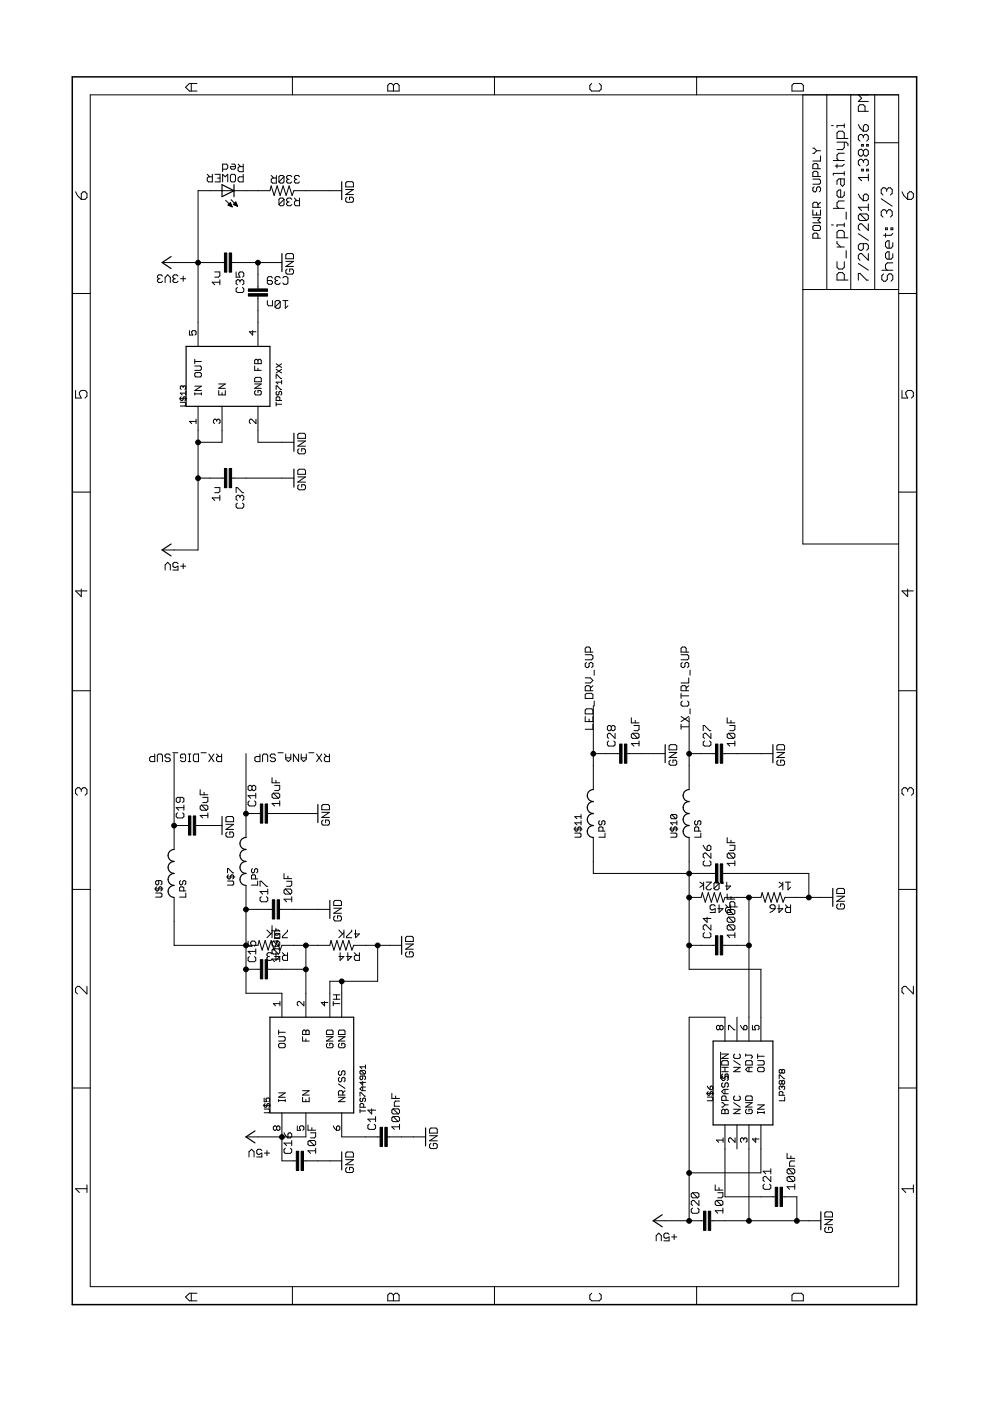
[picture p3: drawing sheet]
<svg xmlns="http://www.w3.org/2000/svg" width="210mm" height="297mm" viewBox="0 0 210 297" stroke-linecap="round" stroke-linejoin="round" font-family="sans-serif">
<g fill="none" stroke="#000" stroke-width=".21">
<path d="M40.6 17.7v1.6M41.8 17.7h-1.6l-.9 .8 .9 .8h1.6M62 16.3v3.8M82.2 18.1l.4-.4h.4l.4 .4 .4-.4h.4l.4 .4v1.2h-2.4zM83.4 18.1v1.2M104.8 16.3v3.8M125.5 17.7l-.4 .4v.8l.4 .4h1.6l.4-.4v-.8l-.4-.4M147.7 16.3v3.8M167.9 18.1l.4-.4h1.6l.4 .4v1.2h-2.4zM19.1 20.1h171.4v252.7h-171.4zM43.9 37l.6 .5M45 37v1.6h-.8l-.3-.3v-.5l.3-.3h.8"/>
<path d="M45.6 37h1.1v1.6h-1.1M46.1 37.8h.6M47.2 35.9h.8l.3-.3v-.5l-.3-.3h-.8v1.6M47.2 38.6v-1.6l.6 .5 .5-.5v1.6M48.9 37.2l.2-.2h.6l.2 .2v1.1l-.2 .3h-.6l-.2-.3zM49.1 34.8h.6l.2 .3v.5l-.2 .3h-.6l-.2-.3v-.3h1M50.5 34.8l.5 .5M51.6 34.8v1.6h-.8l-.3-.2v-.6l.3-.3h.8M51.6 37v1.6h-.8l-.3-.3v-.5l.3-.3h.8M57.5 37.2l.5 .5M58.6 37.2v1.6h-.8l-.3-.2v-.6l.3-.3h.8M60.2 37.5l-.2-.3h-.6l-.3 .3v1.1"/>
<path d="M60.2 37.5v1.1l-.2 .2h-.6l-.3-.2M60.2 37.5l-1.1 1.1M61 38l-.2 .3v.3l.2 .2h.6l.3-.2M61 38h.3M61.9 37.5l-.3-.3h-.6l-.2 .3v.2l.2 .3M62.7 38l-.3 .3v.3l.3 .2h.5l.3-.2M62.7 38h.2M63.5 37.5l-.3-.3h-.5l-.3 .3v.2l.3 .3M73.6 38.5h1.1l.2 .3v.8h-1.6v-.8zM170.2 20.1v95.2h20.3M172.3 38h1.4l.3 .2v.6l-.3 .3h-1.4M172.3 31.4h.3l.5 .6"/>
<path d="M172.6 39.6l-.3 .3v.5l.3 .3h.3l.2-.3v-.5l.3-.3h.3l.3 .3v.5l-.3 .3M173.1 32l-.5 .5h-.3M173.1 32h.9M173.4 35.8v-.8l-.3-.3h-.5l-.3 .3v.8h1.7M173.4 37.4v-.8l-.3-.3h-.5l-.3 .3v.8h1.7M174 33.1v1h-1.7M175.3 20.1v41.3M176.3 26.6h.4M176.7 34h2.3M177.5 34.8v.8M177.5 30.1h1.9l.4 .4v.4M178.2 37.9v1.2l.4 .4 .4-.4v-1.2h-1.2l-.3 .4v.8"/>
<path d="M179 32.5h-1.2l-.3 .4v.8l.3 .3M179 26.6h-1.5v.4M179 29.4v-1.2l-.4-.4h-.8l-.3 .4v1.2h2.3M179 26.2v.8M179 30.1v1.2l-.4 .4h-1.1M179 36.4v.7M179 36.8h-2.3v.3M179 34.8l-.4 .4h-1.5M180.4 20.1v41.3M182 26.4l.4 .7 .6 .7M182 20.1l.7 .7-.7 .7h2.1M182.7 35.9h.3v.3h-.3z"/>
<path d="M182.7 30.6h.3v.4h-.3zM183 32l-.3-.3h-.3l-.4 .3v.7l.4 .4h.3l.3-.4M183 26.8l.4-.4h.3l.4 .4v.7l-.4 .3h-.7zM183 28.9l-.3-.4h-.3l-.4 .4v.7l.4 .3M183 34.1l-.3-.3h-.3l-.4 .3v.7l.4 .4M183 28.9l.4-.4h.3l.4 .4v.7l-.4 .3M183 32l.4-.3h.3l.4 .3v.7l-.4 .4h-.3l-.4-.4M183 34.1l.4-.3h.3l.4 .3v.7l-.4 .4M183 28.9v.3M183 32v.7M183 34.1v.4M183.4 23.6v-1l-.4-.4h-.6l-.4 .4v1h2.1"/>
<path d="M183.7 35.9h.4v.3h-.4zM183.7 30.6h.4v.4h-.4zM184.1 36.9v1.4M184.1 37.6h-2.1l.7 .7M185.5 30.3h5M185.5 20.1v41.3M16 40.7l.4 .8 .8 .8M17.2 41.1l.4-.4h.4l.4 .4v.8l-.4 .4h-.8zM33.7 59.1h.2M33.7 59.1l-.3 .3v.2l.3 .3h.5l.3-.3M34.4 55.7h13.2M34.5 58.5l-.3-.2h-.5l-.3 .2v.3l.3 .3"/>
<path d="M35 59.9v-1.1l.6-.5 .5 .5v1.1M36.9 59.1h.3M36.9 59.1l-.2 .3v.2l.2 .3h.6l.2-.3M37.7 58.5l-.2-.2h-.6l-.2 .2v.3l.2 .3M38.3 59.1h1.1M38.8 58.5v1.1M45.5 57.7h1.1v.8l-.3 .3h-.8M46.6 59.8h-1.6l.5 .6M46.6 59.3v1.1M47.8 42.5l1.4 1.4M48.3 43.5l.6-.5 .3 .9zM48.4 43.4v.1"/>
<path d="M48.5 43.3v.3M48.7 43.2v.4M48.8 43v.7M48.9 43.1v.6M49 42.3l1.4 1.4M49 43.3v.5M49.1 55.7h10.7M49.1 43.6v.2M49.5 43.3h.1M49.5 43.3l.9 .4M49.6 43.2v.2M49.7 43.1v.4"/>
<path d="M49.9 43v.5M50 42.8v.8M50 42.8l-.5 .5M50 42.8l.4 .9M50.1 57.7v1.1h.8l-.3-.6v-.3l.3-.2h.5l.3 .2v.6l-.3 .3M50.1 43.1v.5M50.2 43.4v.3M50.3 43.7h.1M50.9 59.6l-.3-.3h-.3l-.2 .3v.5l.2 .3M50.9 59.6l.3-.3h.2l.3 .3v.5l-.3 .3M50.9 59.6v.2M54.7 55.7v5.6"/>
<path d="M57.8 58.9l-.3-.2h-.5l-.3 .2v1.1l.3 .3h.5l.3-.3v-.2l-.3-.3h-.8M58.6 59.5l-.3 .3v.2l.3 .3h.5l.3-.3M58.6 59.5h.3M59.4 58.9l-.3-.2h-.5l-.3 .2v.3l.3 .3M60 58.9l.2-.2h.6l.2 .2v1.1l-.2 .3h-.6l-.2-.3M60.2 42.3l-.2-.3h-.6l-.3 .3v1M60.2 42.3v1l-.2 .3h-.6l-.3-.3M60.2 42.3l-1.1 1M60.6 55.4h1.6l-1.6 1.1h1.6M60.9 57l-.3 .3v.5l.3 .3h1.1l.2-.3v-.5l-.2-.3h-.6v.6M60.9 53.8h1.1l.2 .2v.9h-1.6v-.9zM61 42.8l-.2 .3v.2l.2 .3h.6l.3-.3"/>
<path d="M61 42.8h.3M61.9 42.3l-.3-.3h-.6l-.2 .3v.2l.2 .3M62.4 42l.5 .5M63.5 42v1.6h-.8l-.3-.3v-.5l.3-.3h.8M72.5 40.4h-10.2l-.4 1-.6-2-.6 2-.7-2-.6 2-.6-2-.7 2-.6-2-.3 1h-15.2v33M73.3 40.2h1.6l-1.6 1.1h1.6M73.6 41.8l-.3 .3v.5l.3 .3h1.1l.2-.3v-.5l-.2-.3h-.6v.6M172.3 44.5v1.1h1.7v-1.1M172.3 46.1h1.7l-.6 .6 .6 .5h-1.7M172.6 47.8h1.1l.3 .3v.5l-.3 .3h-1.1l-.3-.3v-.5zM173.1 45.1v.5M173.4 44v-.8l-.3-.3h-.5l-.3 .3v.8h1.7"/>
<path d="M173.4 50.5v-.8l-.3-.3h-.5l-.3 .3v.8h1.7M174 42.9l-.6 .5M176.3 47.7h.4M176.7 44.2h2.3M177.5 55.5v1.1l.3 .4h.8l.4-.4v-1.1M177.5 51.2v.4l.7 .8M177.5 52.4h1.5M179 40.7v.7l-.4 .4h-.8l-.3-.4v-.7l.3-.4h.4v1.5M179 50.4v-1.2l-.4-.3h-.8l-.3 .3v1.2h2.3M179 59.4v-1.2l-.4-.4h-.8l-.3 .4v1.2h2.3M179 42.6h-1.2l-.3 .4v.8l.3 .4M179 47.7h-1.5v.4"/>
<path d="M179 47.3v.8M179.4 45v1.5M179.4 53.1v1.6M182 59.4v-1.4h.4l1.3 1.4h.4M182 55.9l2.1 1.4M182 49.6l2.1 1.4M182 41.1l.4 .7 .6 .7M182.4 45.4l-.4 .3v.7l.4 .4h1.3M182.4 45.4h1.3l.4 .3v.7l-.4 .4M182.4 45.4l1.3 1.4M183 41.5l.4-.4h.3l.4 .4v.7l-.4 .3h-.7zM183 51.7v1l-.3 .4h-.3l-.4-.4v-.7l.4-.3h1.3l.4 .3v.7l-.4 .4"/>
<path d="M184.1 53.8v1.4l-1.4-1.4h-.3l-.4 .3v.7l.4 .4M184.1 43.9h-2.1l.7 .8M184.1 47.5v1.4l-1.4-1.4h-.3l-.4 .3v.7l.4 .4M184.1 43.2v1.5M186.8 42.1l2.4 1.6M187 57.3h2.3M187.3 58.1l-.3 .4v.7l.3 .4h.4l.4-.4v-.7l.4-.4h.4l.4 .4v.7l-.4 .4M187.7 48.3h.4v.4h-.4zM187.7 49.5v.8M188 40.2l.4-.4h.4l.4 .4v.8l-.4 .4M188 44.9l-.4-.4h-.4l-.4 .4v.8l.4 .3M188 40.2l-.4-.4h-.4l-.4 .4v.8l.4 .4"/>
<path d="M188 44.9l.4-.4h.4l.4 .4v.8l-.4 .3M188 40.2v.4M188 44.9v.4M188.9 48.3h.4v.4h-.4zM189.3 51.4v.8l-.4 .4h-.8l-.4-.4v-.8l.4-.3h.4v1.5M189.3 53.8v.8l-.4 .3h-.8l-.4-.3v-.8l.4-.4h.4v1.5M189.3 55.7h-1.2l-.4 .4v.8l.4 .4M189.3 49.5l-.4 .4h-1.6M191.2 40.7l.4 .8 .8 .8M192.4 41.1l.4-.4h.5l.4 .4v.8l-.4 .4h-.9zM15.3 62.2h3.8M40.2 70.1v.9h.7l-.3-.7 .3-.2h.4l.3 .2v.5l-.3 .2"/>
<path d="M41.3 77.6h1.2l.2 .2v.5l-.2 .2h-1.2M41.3 79.2l.2-.2h1l.2 .2v.5l-.2 .2h-1l-.2-.2zM41.3 76.2v.9M41.3 76.6h1.4M50.3 60.9l-.2 .3v.5l.2 .3h1.1l.3-.3v-.5l-.3-.3M53.6 70.1v.9l-.7-.7h1.4M54 77.6v.9h1.4M54 76.4l.2-.2 .5 .2 .5-.2 .2 .2v.7h-1.4zM54.7 62.8v10.6M54.7 76.4v.7M54.7 78.1v.4M56.7 63.7v.9l.3 .2h.8v-1.1"/>
<path d="M58.5 78.3l1.2 .8M58.5 77.1l1.2 .8M59.4 64l-.3-.3h-.5l-.3 .3v1.1M59.4 64v1.1l-.3 .3h-.5l-.3-.3M59.4 64l-1.1 1.1M59.7 78.3l-1.2 .8M59.7 77.1l-1.2 .8M60 63.7h1M60.5 63.7v1.7l.5-.6M170.2 61.4h20.3M190.5 62.2h3.9M16 82.8v1.6h1.2l-.4-.8v-.4l.4-.4h.8l.4 .4v.8l-.4 .4"/>
<path d="M38 84.5h1.6M38.2 85.3h1l.2 .2v.4l-.2 .2h-1M38.4 84.1l-.2 .2v.4l.2 .2 .4-.2v-.4l.2-.2 .4 .2v.4l-.2 .2M38.8 82l-.2-.2-.4 .2v.4l.2 .2M38.8 82l.2-.2 .4 .2v.4l-.2 .2M38.8 82v.2M39.4 83v.8M39.4 83.4h-1.2l.4 .4M41.3 83.5h1.4M41.3 83.3v.4M41.3 81.9h1.4l-1.4 .9h1.4M41.6 89.3h-1.4l.4 .5"/>
<path d="M41.6 88.9v.9M42 86.1v30.5h-7.6M42.7 83.3v.4M46 89.1l-.3-.2-.4 .2v.5l.2 .2M46 89.1l.2-.2 .5 .2v.5l-.3 .2M46 89.1v.2M46.4 82.8v.9h1.4v-.9M46.4 81.4h1.4l-1.4 .9h1.4M47.1 83.3v.4M47.1 86.1v7.7h-5.1M54 81.4h1.4l-1.4 .9h1.4M54.2 82.8l-.2 .2v.5l.2 .2h1l.2-.2v-.5l-.2-.2h-.5v.5"/>
<path d="M54.2 80h1l.2 .2v.7h-1.4v-.7zM54.3 88.9v.9l-1-.9h-.2l-.2 .2v.5l.2 .2M54.7 86.1v7.7h7.6M58.5 80.2v-.7h.2l.8 .7h.2M58.5 85.7h1.2M58.5 82.6v-.8l1.2 .8M58.5 85.3v.8M58.7 83l-.2 .2v.4l.4 .2 .2-.2v-.4l.4-.2 .2 .2v.4l-.2 .2M59.3 84.9v-.6l-.2-.2h-.4l-.2 .2v.6h1.2M59.7 80.6v.8M59.7 81h-1.2l.4 .4M63.1 93.5h1.7l-1.7 1.1h1.7"/>
<path d="M63.4 95.1l-.3 .3v.5l.3 .3h1.1l.3-.3v-.5l-.3-.3h-.5v.6M63.4 91.9h1.1l.3 .2v.8h-1.7v-.8zM63.4 99.5h1.1l.3 .3v.8h-1.7v-.8zM191.2 82.8v1.6h1.2l-.4-.8v-.4l.4-.4h.9l.4 .4v.8l-.4 .4M15.3 104.3h3.8M37.7 119.5l-.2-.3h-.6l-.2 .3v.5l.2 .3 .8-.3v.9h-1M38.8 119.5v1.1M42 101.4h5.6M45.5 103.4h1.1v.8l-.3 .3h-.8M46.6 105v1.1M46.6 105.6h-1.6l.5 .5M49.1 101.4h13.2"/>
<path d="M50.1 104.5v-1.1h.2l1.1 1.1h.3M50.3 106.7l-.2 .2v.6l.2 .2h1.1l.3-.2v-.6l-.3-.2M50.9 105.3l.3-.3h.2l.3 .3v.5l-.3 .3M50.9 105.3l-.3-.3h-.3l-.2 .3v.5l.2 .3M50.9 105.3v.3M63.1 101.1h1.7l-1.7 1.1h1.7M63.4 102.8l-.3 .2v.6l.3 .2h1.1l.3-.2v-.6l-.3-.2h-.5v.5M190.5 104.3h3.9M17.2 124.9v1.6l-1.2-1.2h2.4M35 120.9v-1.1l.6-.6 .5 .6v1.1M38.3 120h1.1M124.1 138.8h1.3l.3 .3v.5l-.3 .3h-1.3"/>
<path d="M125.2 138.3v-.8l-.3-.3h-.5l-.3 .3v.8h1.6M144.4 138.8h1.4l.2 .3v.5l-.2 .3h-1.4M145.5 138.3v-.8l-.3-.3h-.5l-.3 .3v.8h1.6M192.4 124.9v1.6l-1.2-1.2h2.5M15.3 146.5h3.8M32.8 159.9v1.6h-.8l-.3-.3v-.5l.3-.3h.8M36.6 159.6h1.1M36.9 159.8v20.3M39.9 159.9h.5M40.2 159.9v1.6M42.6 159.6h1.1M44.3 159.9l1.1 1.6"/>
<path d="M45.4 159.9l-1.1 1.6M45.9 159.9l.6 .5M47 159.9v1.6h-.8l-.3-.3v-.5l.3-.3h.8M52.2 159.8v17.8M55.1 159.9v1.6h-.8l-.3-.3v-.5l.3-.3h.8M58.9 159.6h1.1M60.6 159.9v1.1l.5 .5 .6-.5v-1.1M63.3 159.9v1.6l-1.1-1.6v1.6M63.9 159.9v1.1l.5 .5 .5-.5v-1.1M65.5 159.6h1.1M67.1 159.9l1.1 1.6M68.2 159.9l-1.1 1.6"/>
<path d="M68.8 159.9l.5 .5M69.8 159.9v1.6h-.8l-.2-.3v-.5l.2-.3h.8M124.1 150.5l.3-.2h1l.3 .2v.9h-1.6zM124.1 151.9v1.1h1.6v-1.1M124.1 143.7h1.1l.5 .6-.5 .5h-1.1M124.4 140.5l-.3 .2v.6l.3 .2h.2l.3-.2v-.6l.3-.2h.2l.3 .2v.6l-.3 .2M124.4 147h1l.3 .3v.8h-1.6v-.8zM124.9 152.4v.6M125.2 146.5v-.9l-.3-.2h-.5l-.3 .2v.9h1.6M125.7 153.5v1.1h-1.6M125.7 145.4l-.5 .5M125.8 149.6v17.8"/>
<path d="M125.8 159.8h5.6M126 142.1v1.1M126 148.6v1.1M129.1 157.1l-.3 .3v.5l.3 .3h1l.3-.3v-.5l-.3-.3M129.6 154.1l-.3-.3h-.2l-.3 .3v.5l.3 .3h.2l.3-.3M129.6 154.1l.3-.3h.2l.3 .3v.5l-.3 .3h-.2l-.3-.3M129.6 154.1v.5M130.4 155.5v1l-1.1-1h-.2l-.3 .2v.6l.3 .2M132.9 159.8h8.1M133.9 152.2v1.1h1.6M134.1 155.5l-.2 .2v.6l.2 .2h1.1M134.1 155.5h1.1l.3 .2v.6l-.3 .2"/>
<path d="M134.1 155.5l1.1 1M134.4 153.8h1.1v.8l-.3 .3h-.8M134.7 152.7v.6M135.5 157.6h-1.6l.5 .6M135.5 157.1v1.1M141.9 159.5h1.6l-1.6 1.1h1.6M142.1 157.9h1.1l.3 .3v.8h-1.6v-.8zM144.4 154.1h1.6M144.4 147v1.1M144.4 153.5v1.1M144.4 151.9l1.6 1.1M144.4 147.5h1.6"/>
<path d="M144.7 140.5l-.3 .2v.6l.3 .2h.2l.3-.2v-.6l.3-.2h.3l.2 .2v.6l-.2 .2M144.7 148.6l-.3 .3v.6l.3 .2h1.1l.2-.2v-.6l-.2-.3M145.5 146.5v-.9l-.3-.2h-.5l-.3 .2v.9h1.6M146 143.7v1.1h-1.6M146 151.9l-1.6 1.1M146 145.4l-.5 .5M146.1 152.2v15.2M146.1 159.8h5.6M146.3 142.1v1.1M146.3 150.3v1.1M149.1 154.9v-1.1h.3l1.1 1.1h.2M149.4 157.1l-.3 .3v.5l.3 .3h1.1l.2-.3v-.5l-.2-.3"/>
<path d="M150.7 155.5v1l-1.1-1h-.2l-.3 .2v.6l.3 .2M153.2 159.8h10.7M154.2 152.2v1.1h1.6M154.5 155.5h1l.3 .2v.6l-.3 .2M154.5 155.5l-.3 .2v.6l.3 .2h1M154.5 155.5l1 1M154.7 153.8h1.1v.8l-.3 .3h-.8M155 152.7v.6M155.8 157.1v1.1M155.8 157.6h-1.6l.5 .6M164.7 159.5h1.6l-1.6 1.1h1.6M164.7 158.2l.3-.3h1.1l.2 .3v.8h-1.6z"/>
<path d="M190.5 146.5h3.9M17.2 167.4l-.4-.4h-.4l-.4 .4v.8l.4 .4M17.2 167.4l.4-.4h.4l.4 .4v.8l-.4 .4M17.2 167.4v.4M33.4 161.5v-1.4l.2-.2h.6l.2 .2v1.4M36.1 160.1l-.3-.2h-.5l-.3 .2v.3l.3 .3h.5l.3 .3v.2l-.3 .3h-.5l-.3-.3M36.9 175h3.1M37.6 172.3l-.2 .3v.5l.2 .3h1.1l.3-.3v-.5l-.3-.3M38.2 169.1v.8l-.3 .3h-.3l-.2-.3v-.6l.2-.2h1.1l.3 .2v.6l-.3 .3M38.8 160.7h-.5v-.6l.2-.2h.6l.2 .2v1.1l-.2 .3h-.6l-.2-.3M39 170.7v1.1M39 171.2h-1.6l.5 .6"/>
<path d="M39.9 161.5h.5M41 160.1l.3-.2h.8v1.6h-.8l-.3-.3zM41.5 175h5.6M42.4 167.4v1.1h1.7M42.7 170.7h1.1l.3 .3v.5l-.3 .3M42.7 170.7l-.3 .3v.5l.3 .3h1.1M42.7 170.7l1.1 1.1M43 169.1h1.1v.8l-.3 .3h-.8M43.3 168v.5M44.1 172.9h-1.7l.6 .5M44.1 172.3v1.1M47.9 174.8h1.6l-1.6 1.1h1.6"/>
<path d="M48.2 176.4l-.3 .3v.5l.3 .3h1.1l.2-.3v-.5l-.2-.3h-.6v.6M48.2 173.1h1.1l.2 .3v.8h-1.6v-.8zM52.2 172.5h3M52.9 169.8l-.3 .3v.5l.3 .3h1.1l.2-.3v-.5l-.2-.3M53.4 166.8l-.3-.3h-.2l-.3 .3v.5l.3 .3h.2l.3-.3M53.4 166.8l.3-.3h.3l.2 .3v.5l-.2 .3h-.3l-.3-.3M53.4 166.8v.5M54.2 168.2v1M54.2 168.7h-1.6l.5 .5M55.7 161.5v-1.4l.2-.2h.6l.2 .2v1.4M56.7 172.5h10.7M57.7 164.9v1.1h1.6"/>
<path d="M58 168.2h1l.3 .2v.6l-.3 .2M58 168.2l-.3 .2v.6l.3 .2h1M58 168.2l1 1M58.2 166.5h1.1v.8l-.3 .3h-.8M58.4 160.1l-.3-.2h-.5l-.3 .2v.3l.3 .3h.5l.3 .3v.2l-.3 .3h-.5l-.3-.3M58.5 165.4v.6M59.3 169.8v1.1M59.3 170.3h-1.6l.5 .6M60.6 160.7h1.1M63.9 160.7h1M68.2 172.2h1.6l-1.6 1.1h1.6M68.5 173.9l-.3 .2v.6l.3 .2h1.1l.2-.2v-.6l-.2-.2h-.6v.5"/>
<path d="M68.5 170.6h1.1l.2 .3v.8h-1.6v-.8zM121.7 175.8h1.7M121.9 176.6h1.1l.2 .2v.5l-.2 .2h-1.1M122.1 175.3l-.2 .2v.5l.2 .2h.2l.2-.2v-.5l.3-.2 .4 .2v.5l-.2 .2M123.2 174.5h-1.3l.4 .4M123.2 172.7v.9M123.2 174v.9M123.2 173.1h-1.3l.4 .5M125.8 177.6v7.6h25.9M127.2 174l-.2 .2v.5l.2 .2h.2l.2-.2v-.5l.2-.2 .5 .2v.5l-.2 .2M127.8 176.2v-.7l-.2-.2h-.4l-.2 .2v.7h1.3M128.3 176.6v.9h-1.3"/>
<path d="M142 175.8h1.7M142.1 161.2l-.2 .2v.6l.2 .2h1.1l.3-.2v-.6l-.3-.2h-.5v.5M142.2 176.6h1.1l.2 .2v.5l-.2 .2h-1.1M142.4 175.3l-.2 .2v.5l.2 .2h.2l.3-.2v-.5l.2-.2 .4 .2v.5l-.2 .2M142.4 172.7h.9l.2 .2v.5l-.2 .2M142.4 172.7l-.2 .2v.5l.2 .2h.9M142.4 172.7l.9 .9M143.5 174v.9M143.5 174.5h-1.3l.4 .4M146.1 177.6v27.9h15.2v15.2M147.5 174l-.2 .2v.5l.2 .2h.2l.2-.2v-.5l.2-.2 .5 .2v.5l-.2 .2M148.1 176.2v-.7l-.2-.2h-.4l-.2 .2v.7h1.3"/>
<path d="M148.6 176.6v.9h-1.3M149.1 179.2l.3 .6 .5 .5M150.2 179.2h.3l.2 .3v.5l-.2 .3h-.6v-.8zM154.2 177.6v1.1h1.6M154.7 179.2h1.1v.8l-.3 .3h-.8M155 178.1v.6M165 161.2l-.3 .2v.6l.3 .2h1.1l.2-.2v-.6l-.2-.2h-.6v.5M192.4 167.4l-.4-.4h-.4l-.4 .4v.8l.4 .4M192.4 167.4l.4-.4h.5l.4 .4v.8l-.4 .4M192.4 167.4v.4M15.3 188.6h3.8M32.8 188.5h1.7"/>
<path d="M33 189.3h1.1l.2 .2v.5l-.2 .2h-1.1M33.2 188l-.2 .2v.5l.2 .2 .5-.2v-.5l.2-.2 .4 .2v.5l-.2 .2M33.7 186.7v.7l-.3 .2-.4-.2v-.5l.2-.2h.9l.2 .2v.5l-.2 .2M36.9 190.3v10.1h17.8l.2-1 .7 2 .6-2 .7 2 .6-2 .6 2 .7-2 .6 2 .4-1h10.1l.3-1 .6 2 .6-2 .7 2 .6-2 .6 2 .7-2 .6 2 .4-1h10.2M38.3 186.7l-.2 .2v.5l.2 .2h.2l.2-.2v-.5l.3-.2 .4 .2v.5l-.2 .2M39 188.9v-.7l-.3-.2h-.4l-.2 .2v.7h1.3M39.4 189.3v.9h-1.3M48 185.9h1.8M48.2 186.8h1.1l.3 .2v.5l-.3 .2h-1.1M48.2 185.1v-.9h.3l.8 .9h.3M48.5 185.5l-.3 .2v.4l.3 .3h.2l.2-.3v-.4l.4-.2 .3 .2v.4l-.3 .3M52.2 187.7v22.9h7.6v5.1"/>
<path d="M52.2 192.8h5.5M52.6 199.5v1.1h.8l-.3-.5v-.3l.3-.3h.6l.2 .3v.6l-.2 .2M53.5 184.2l-.2 .2v.4l.2 .3h.3l.2-.3v-.4l.2-.2 .4 .2v.4l-.2 .3M54.2 186.4v-.7l-.2-.2h-.5l-.2 .2v.7h1.3M54.6 186.8v.9h-1.3M55.1 187.9v-1.1h.3l1.1 1.1h.3M55.4 190.1l-.3 .3v.5l.3 .3h1.1l.3-.3v-.5l-.3-.3M56.6 197.2l.8 .8M56.8 188.5v1.1M56.8 189h-1.7l.6 .6M57.7 196.3v2.5M57.7 197.4h1.6"/>
<path d="M57.7 197.7l-1.1 1.1M58 199.5h1l.3 .3v.6l-.3 .2M58 199.5l-.3 .3v.6l.3 .2h1M58 199.5l1 1.1M58.5 196.8v.6M59.3 192.8h10.6M59.3 197.9h-.8l-.3 .3v.8h1.1M59.3 197.5l-.2-.3h-.6l-.3 .3v.5l.3 .3 .8-.3v.8h-1.1M60.2 185.2v1.1h1.6M60.5 188.5l-.3 .2v.6l.3 .3h1.1M60.5 188.5h1.1l.2 .2v.6l-.2 .3M60.5 188.5l1.1 1.1"/>
<path d="M60.8 186.8h1v.9l-.2 .2h-.8M61 197.2v.3l-1.1 1v.3h1.1M61 185.7v.6M61.8 190.6h-1.6l.6 .6M61.8 190.1v1.1M70.8 192.6h1.6l-1.6 1h1.6M71 194.2l-.2 .3v.5l.2 .3h1.1l.3-.3v-.5l-.3-.3h-.5v.5M71 190.9h1.1l.3 .3v.8h-1.6v-.8zM71.8 197.2l.8 .8M72.9 197.2v1.6M72.9 197.7l-1.1 1.1M74.6 197.2v.3l-1.1 1v.3h1.1"/>
<path d="M75.4 197.2v1.6l.8-.8h-1.1M86.3 198.5h1.1l.2 .3v.8h-1.6v-.8zM146.1 190.3h2.6l.2-1 .6 2 .7-2 .6 2 .6-2 .7 2 .6-2 .6 2 .4-1h7.6l.3-1 .6 2 .7-2 .6 2 .6-2 .7 2 .6-2 .6 2 .4-1h10.2M148.4 187l.8 .6-.8 .5M149.2 187v1.7M149.4 197.7l-.3 .3v.5l.3 .3h1.1l.2-.3v-.5l-.2-.3M149.4 182.5l-.3 .3v.5l.3 .3h1.1l.2-.3v-.5l-.2-.3M149.7 187h1.1l-1.1 1.1v.3l.3 .3h.6l.2-.3M149.9 194.5v1l-.8-.8h1.6M150.7 180.9v1l-1.1-1h-.2l-.3 .2v.6l.3 .2M150.7 196.1v1.1l-1.1-1.1h-.2l-.3 .3v.5l.3 .3M151.6 192.1l-.2-.3h-.6l-.2 .3v.6l.2 .2 .8-.2v.8h-1"/>
<path d="M152.5 187.3v1.1l-.3 .3h-.6l-.2-.3M152.5 191.8v1.7l.8-.8h-1.1M152.5 187.3l-.3-.3h-.6l-.2 .3v1.1M152.5 187.3l-1.1 1.1M153 187h.3v.3h-.3zM153.2 185.2h18.3v5.1M153.8 191.8l.6 .6M154.1 187v1.7l.8-.8h-1.1M154.2 189.5v1.1h1.6M154.5 180.9h1l.3 .2v.6l-.3 .2M154.5 192.8h1l.3 .3v.5l-.3 .3M154.5 194.5h1l.3 .2v.6l-.3 .2"/>
<path d="M154.5 196.1h1l.3 .3v.5l-.3 .3M154.5 196.1l-.3 .3v.5l.3 .3h1M154.5 180.9l-.3 .2v.6l.3 .2h1M154.5 192.8l-.3 .3v.5l.3 .3h1M154.5 194.5l-.3 .2v.6l.3 .2h1M154.5 196.1l1 1.1M154.5 194.5l1 1M154.5 192.8l1 1.1M154.5 180.9l1 1M154.9 191.8v1.7h-.8l-.3-.3v-.5l.3-.3h.8M155 190.1v.5M155.8 198.3h-1.6l.5 .5"/>
<path d="M155.8 182.5v1.1M155.8 192.3v-.8l-.3-.3h-.5l-.3 .3v.8h1.6M155.8 197.7v1.1M155.8 183h-1.6l.5 .6M158.8 190.3v30.4M163.3 192.1l.2-.3h.6l.2 .3v.6h-.8l-.2-.3zM164.3 192.7l-1 .8M165.2 187l.8 .6-.8 .5M165.2 191.8v1.7l.8-.8h-1.1M166 187v1.7M166.5 187h1.1M166.5 191.8l.6 .6"/>
<path d="M167.1 187v1.7l.5-.6M167.6 191.8v1.7h-.8l-.3-.3v-.5l.3-.3h.8M177.4 190h1.6l-1.6 1.1h1.6M177.7 191.6l-.3 .3v.5l.3 .3h1.1l.2-.3v-.5l-.2-.3h-.6v.6M177.7 188.4h1.1l.2 .2v.8h-1.6v-.8zM190.5 188.6h3.9M18.4 209.1v1.6l-1.6-1.6h-.4l-.4 .4v.8l.4 .4M52.2 205.5h3M52.9 202.8l-.3 .3v.5l.3 .3h1.1l.2-.3v-.5l-.2-.3M54.2 201.2v1.1M54.2 201.7h-1.6l.5 .6M56.7 205.5h8.2"/>
<path d="M56.9 202.8l-.3 .3v.2l.3 .3h.5l.3-.3M56.9 202.8h.2M57.7 203.3l.5 .6M57.7 203.3h1.6M57.7 202.3l-.3-.3h-.5l-.3 .3v.2l.3 .3M58 201.2h1l.3 .2v.6l-.3 .3M58 201.2l-.3 .2v.6l.3 .3h1M58 201.2l1 1.1M58.2 202.8h1.1M58.5 202v1.6l.8-.8M59.1 219.8h1.1l.3 .2v.5l-.3 .2h-1.1M59.1 218.4v.9"/>
<path d="M59.1 218.9h1.4M59.3 202.8v1.1M59.4 212.3v1M59.4 212.8h-1.4l.4 .5M59.9 202l.5 .5M61 202v1.6h-.8l-.3-.3v-.5l.3-.3h.8M64.2 218.6l.2-.2 .5 .2 .4-.2 .3 .2v.7h-1.4zM64.2 219.8v.9h1.4M64.4 212.3v1l-.9-1h-.2l-.3 .3v.4l.3 .3M64.9 200.4v15.3M64.9 218.6v.7M68.8 212.3v1l-.7-.7h1.4"/>
<path d="M69.2 219.8h1.4l-1.4 .9h1.4M69.4 218.4h1l.2 .2v.7h-1.4v-.7zM70.7 212.8h1.4M70.7 212.3v1M70.7 211.9h1.4M70.7 210.9h1.4M71.4 210.9v1M71.8 219.8h1.4l-1.4 .9h1.4M72 218.4h.9l.3 .2v.7h-1.4v-.7zM72.1 202v1.6l.8-.8h-1.1M72.5 208v7.7M73.7 202v1.6l.9-.8h-1.1"/>
<path d="M75.1 202l.5 .5M76.2 202v1.6h-.8l-.3-.3v-.5l.3-.3h.8M80.1 200.4v7.6h-10.2v7.7M86 200.2h1.6l-1.6 1.1h1.6M86.3 201.8l-.3 .3v.5l.3 .3h1.1l.2-.3v-.5l-.2-.3h-.6v.5M146.1 200.4h5.6M152.6 217.6l.2-.2 .5 .2v.5l-.2 .2-.5-.2M152.6 217.6l-.2-.2-.5 .2v.5l.2 .2 .5-.2M152.6 217.6v.5M153.2 200.4h5.6M154.5 218.3v-.9h.2l.9 .9h.3M156.3 215.7v5"/>
<path d="M157 217.4l.7 .9M157.7 217.6l.5-.2 .2 .2v.5l-.2 .2h-.5zM159.5 217.4v.9h.7l-.2-.4 .2-.5h.5l.2 .2v.5l-.2 .2M193.7 209.1v1.6l-1.7-1.6h-.4l-.4 .4v.8l.4 .4M15.3 230.7h3.8M55.8 234.4h1.6M56 232.8v.8h.6l-.2-.4 .2-.4h.4l.2 .2v.4l-.2 .2M56 235.1h1l.2 .2v.4l-.2 .2h-1M56.2 234l-.2 .2v.3l.2 .3 .4-.3v-.3l.2-.2 .4 .2v.3l-.2 .3M58.7 239l-.3-.3-.4 .3v.4l.2 .2 .5-.2M58.7 239l.2-.3 .5 .3v.4l-.3 .2-.4-.2M58.7 239v.4"/>
<path d="M59.1 221.4l.2-.2h.9l.3 .2v.5l-.3 .2h-.9l-.2-.2zM59.1 233.3h1.4M59.1 233.1v.5M59.1 231.7h1.4l-1.4 .9h1.4M59.8 236v10.1h3M60.5 233.1v.5M63 238.7v.9h.7l-.2-.6 .2-.3h.5l.2 .3v.4l-.2 .2M64.2 232.6v1h1.4v-1M64.2 231.2h1.4l-1.4 1h1.4M64.9 220.3v.4M64.9 233.1v.5M64.9 236v5h-12.7"/>
<path d="M65.3 238.5v1.1h1.6M66.1 239.1v.5M69.4 221.2l-.2 .2v.5l.2 .2h1l.2-.2v-.5l-.2-.2h-.5v.5M70.7 238.7l.7 .9M71.4 239l.4-.3 .3 .3v.4l-.3 .2h-.4zM71.8 232.6h1.4l-1.4 1h1.4M71.8 229.8l1.4 1M72 228.4l-.2 .3v.4l.4 .3 .3-.3v-.4l.4-.3 .3 .3v.4l-.3 .3M72 221.2l-.2 .2v.5l.2 .2h.9l.3-.2v-.5l-.3-.2h-.4v.5M72 227l-.2 .3v.4l.2 .3 .5-.3v-.4l.2-.3 .5 .3v.4l-.3 .3M72.5 236v5h8.1M72.7 232.2v-.7l-.2-.3h-.5l-.2 .3v.7h1.4"/>
<path d="M73.2 231.2l-.5 .5M76.3 235.5h1.2M76.3 232.4v-.8h.2l.8 .8h.2M76.3 235.1v.8M76.5 226.9l-.2 .3v.3l.2 .2h.8M76.5 232.8l-.2 .2v.4l.2 .2 .4-.2v-.4l.2-.2 .4 .2v.4l-.2 .2M76.5 226.9h.8l.2 .3v.3l-.2 .2M76.5 226.9l.8 .8M76.9 228.1v.6l-.2 .2-.4-.2v-.4l.2-.2h.8l.2 .2v.4l-.2 .2M76.9 229.3v.8l-.6-.6h1.2M76.9 230.5v.7M77.1 234.8v-.6l-.2-.2h-.4l-.2 .2v.6h1.2"/>
<path d="M77.5 225.8v.8M77.5 230.5h-.8l-.4 .4 .4 .3h.8M77.5 226.2h-1.2l.4 .4M78.3 238.4l-.3 .2v.6l.3 .3h1.1l.2-.3v-.6l-.2-.2M78.8 235.1v1.1l-.8-.8h1.6M79.6 236.7v1.1M79.6 237.3h-1.6l.5 .5M83.1 231.8v1.1h1.6M83.4 235.1h1l.3 .3v.5l-.3 .3M83.4 236.7h1l.3 .3v.6l-.3 .2M83.4 236.7l-.3 .3v.6l.3 .2h1M83.4 235.1l-.3 .3v.5l.3 .3h1"/>
<path d="M83.4 236.7l1 1.1M83.4 235.1l1 1.1M83.9 232.4v.5M84.7 238.9h-1.6l.5 .6M84.7 238.4v1.1M84.7 233.4h-.8l-.3 .3v.8h1.1M91.4 239.2h1l.3 .2v.8h-1.6v-.8zM149.8 231.8h1.5M150 232.6h.9l.2 .2v.4l-.2 .2h-.9M150 230.3l.6 .7M150.2 231.4l-.2 .2v.4l.3 .2 .3-.2v-.4l.3-.2 .2 .2v.4l-.2 .2M150.6 230.5l.3-.2 .2 .2v.3l-.2 .2h-.3z"/>
<path d="M152.8 223.1v5.6M153 235.4l.2-.2 .5 .2 .5-.2 .2 .2v.7h-1.4zM153 233.8h.2l.5 .5M153 227.2h1.4M153 226.3h1.4M153 223.5h1.4l-1.4 .9h1.4M153.2 227.7l-.2 .2v1l.2 .2 .5-.2v-1l.2-.2 .5 .2v1l-.2 .2M153.2 224.9h1l.2 .2v.7h-1.4v-.7zM153.2 229.6l-.2 .2v.5l.2 .2 .5-.2v-.5l.2-.2 .5 .2v.5l-.2 .2M153.2 228.2l-.2 .2 .2 .2 1-.4 .2 .2-.2 .2M153.7 220.7v-5h-7.6v43.1M153.7 226.3v.9"/>
<path d="M153.7 231v.9M153.7 235.4v.7M153.7 238.5v15.2h10.7M153.7 234.3l-.5 .4h-.2M153.7 234.3h.7M153.9 233.3v-.7l-.2-.2h-.5l-.2 .2v.7h1.4M154.4 231h-.9l-.5 .4 .5 .5h.9M155.6 235.2h1.4l-1.4 .9h1.4M155.6 233.8l1.4 .9M155.6 226.3h1.4l-1.4 .9h1.4M155.6 224.9l1.4 .9M155.8 232.4l-.2 .2v.5l.2 .2h.9l.3-.2v-.5l-.3-.2"/>
<path d="M155.8 223.5l-.2 .2v.5l.2 .2h.9l.3-.2v-.5l-.3-.2M156.3 238.5v5.1M158.1 223.7h1.2l.2 .2-.2 .5M158.1 233.8h1.4l-1.4 .9h1.4M158.1 232.6l.2-.2h1l.2 .2v.7h-1.4zM158.1 223.5v.4M158.3 224.9h1l.2 .2v.7h-1.4v-.7zM158.3 235.2l-.2 .2v.5l.2 .2h1l.2-.2v-.5l-.2-.2h-.5v.4M158.8 226.3v.9M158.8 238.5v20.3M159.5 226.3h-.9l-.5 .5 .5 .4h.9M160.6 234.3h1.4l-1.4 .9h1.4"/>
<path d="M160.6 224.9h1.2l.2 .2v.5l-.2 .2h-1.2M160.6 226.5l.3-.2h.9l.2 .2v.5l-.2 .2h-.9l-.3-.2zM160.6 235.9h1.4M160.6 223.5v.9M160.6 235.6v.5M160.6 223.9h1.4M161.3 238.5v10.2h-15.2M162 235.6v.5M165.2 228.7v-.8h.2l.8 .8h.2M165.8 226.9l.2-.1 .4 .1v.5l-.2 .1-.4-.1M165.8 229.3l.2-.2 .4 .2v.4l-.2 .2-.4-.2M165.8 230.5l.2-.2 .4 .2v.3l-.2 .2"/>
<path d="M165.8 226.9l-.2-.1-.4 .1v.5l.2 .1 .4-.1M165.8 229.3l-.2-.2-.4 .2v.4l.2 .2 .4-.2M165.8 230.5l-.2-.2-.4 .2v.3l.2 .2M165.8 226.9v.5M165.8 229.3v.4M165.8 230.5v.2M166 232.2v-.6l-.2-.2h-.4l-.2 .2v.6h1.2M166.4 232.6v.8h-1.2M190.5 230.7h3.9M18.4 252h-2.4l.8 .8M18.4 251.2v1.6M52.8 245.3v-1.1l.5-.5 .6 .5v1.1"/>
<path d="M55.5 243.9l-.3-.2h-.5l-.3 .2v.6l.3 .3 .8-.3v.8h-1.1M56.1 244.5h1M56.6 243.9v1.1M60.2 240.2l.8 1.1M60.5 243.4l-.3 .3v.6l.3 .2h1.1l.2-.2v-.6l-.2-.3M61.3 240.2h.3l.2 .3v.5l-.2 .3h-.6v-.8zM61.8 241.8v1.1M61.8 242.4h-1.6l.6 .5M64.3 246.1h8.2M65.6 241.8h1.1l.2 .3v.5l-.2 .3M65.6 241.8l-.3 .3v.5l.3 .3h1.1M65.6 241.8l1.1 1.1"/>
<path d="M65.8 240.2h1.1v.8l-.2 .3h-.9M66.9 244h-1.6l.5 .5M66.9 243.4v1.1M73.3 245.9h1.6l-1.6 1.1h1.6M73.6 244.2h1.1l.2 .3v.8h-1.6v-.8zM73.6 247.5l-.3 .3v.5l.3 .3h1.1l.2-.3v-.5l-.2-.3h-.6v.6M82.1 241h8.1M91.1 240.8h1.6l-1.6 1.1h1.6M91.4 242.4l-.3 .3v.5l.3 .3h1l.3-.3v-.5l-.3-.3h-.5v.6M138.5 258.8h10.7M146.8 252.9l-.2 .2v.6l.2 .3h1.1M146.8 252.9h1.1l.3 .2v.6l-.3 .3"/>
<path d="M146.8 256.1l-.2 .3v.6l.2 .2h1.1l.3-.2v-.6l-.3-.3M146.8 252.9l1.1 1.1M148.2 254.5v1.1l-1.1-1.1h-.3l-.2 .3v.5l.2 .3M150.7 258.8h23.3M151.6 251.2v1.1h1.7M151.9 254.5h1.1l.3 .3v.5l-.3 .3M151.9 254.5l-.3 .3v.5l.3 .3h1.1M151.9 254.5l1.1 1.1M152.2 252.9h1.1v.8l-.3 .3h-.8M152.4 251.8v.5M153.3 256.7h-1.7l.6 .5M153.3 256.1v1.1"/>
<path d="M153.3 241.3v.9M153.3 241.7h-1.4l.5 .5M155.9 241.3v.9l-1-.9-.4 .2v.5l.2 .2M157.7 241.5l-.2-.2-.5 .2v.5l.2 .2M157.7 241.5l.2-.2 .5 .2v.5l-.2 .2M157.7 241.5v.2M160.2 241.3v.9l-.7-.7h1.4M162.1 251.1l-.3 .2v.6l.3 .3h1.1l.2-.3v-.6l-.2-.2M163.4 249.4v1.1l-1.1-1.1h-.2l-.3 .3v.5l.3 .3M163.4 247.8v1.1M163.4 248.3h-1.6l.5 .6M165.9 253.7h3.1v5.1"/>
<path d="M166.9 244.5v1.1h1.6M167.2 247.8h1l.3 .3v.5l-.3 .3M167.2 249.4h1l.3 .3v.5l-.3 .3M167.2 249.4l-.3 .3v.5l.3 .3h1M167.2 247.8l-.3 .3v.5l.3 .3h1M167.2 249.4l1 1.1M167.2 247.8l1 1.1M167.7 245.1v.5M168.5 251.6h-1.6l.5 .6M168.5 251.1v1.1M168.5 246.1h-.8l-.3 .3v.8h1.1M174.9 257.2l.3-.3h1l.3 .3v.8h-1.6z"/>
<path d="M174.9 258.6h1.6l-1.6 1.1h1.6M193.7 252h-2.5l.8 .8M193.7 251.2v1.6M40.6 274.2v1.6M41.8 274.2h-1.6l-.9 .8 .9 .8h1.6M62 272.8v3.8M82.6 274.2h.4l.4 .4 .4-.4h.4l.4 .4v1.2h-2.4v-1.2zM83.4 274.6v1.2M104.8 272.8v3.8M125.5 274.2l-.4 .4v.8l.4 .4h1.6l.4-.4v-.8l-.4-.4M139.1 263.1v-1.1l.6-.5 .5 .5v1.1M141.9 261.7l-.3-.2h-.6l-.2 .2v.6l.2 .2 .9-.2v.8h-1.1"/>
<path d="M142.4 262.3h1.1M142.9 261.7v1.1M147.7 272.8v3.8M168.3 274.2h1.6l.4 .4v1.2h-2.4v-1.2zM175.2 260.2l-.3 .3v.5l.3 .3h1l.3-.3v-.5l-.3-.3h-.5v.6"/>
</g>
<path d="M15.3 16.3h179.1v260.3h-179.1z" fill="none" stroke="#000" stroke-width=".32"/>
<g fill="none" stroke="#000" stroke-width=".25">
<path d="M47.1 39.2l2.5 1.2-2.5 1.3zM49.6 39.2v2.5M72.5 38.5v3.8M36.3 54.4l-1.9 1.3 1.9 1.2M59.8 53.8v3.8M39.5 73.4h17.7v12.7h-17.7zM62.3 91.9v3.8M62.3 99.5v3.8M36.3 115.3l-1.9 1.3 1.9 1.3M141 157.9v3.8M163.9 157.9v3.8M47.1 173.1v3.8"/>
<path d="M52.2 177.6a1.27 1.27 0 0 0-1.3 1.2 1.27 1.27 0 0 0 1.3 1.3 1.27 1.27 0 0 0-1.3 1.3 1.27 1.27 0 0 0 1.3 1.2 1.27 1.27 0 0 0-1.3 1.3 1.27 1.27 0 0 0 1.3 1.3 1.27 1.27 0 0 0-1.3 1.3 1.27 1.27 0 0 0 1.3 1.2M67.4 170.6v3.8M125.8 167.4a1.27 1.27 0 0 0-1.3 1.3 1.27 1.27 0 0 0 1.3 1.2 1.27 1.27 0 0 0-1.3 1.3 1.27 1.27 0 0 0 1.3 1.3 1.27 1.27 0 0 0-1.3 1.3 1.27 1.27 0 0 0 1.3 1.2 1.27 1.27 0 0 0-1.3 1.3 1.27 1.27 0 0 0 1.3 1.3M146.1 167.4a1.27 1.27 0 0 0-1.3 1.3 1.27 1.27 0 0 0 1.3 1.2 1.27 1.27 0 0 0-1.3 1.3 1.27 1.27 0 0 0 1.3 1.3 1.27 1.27 0 0 0-1.3 1.3 1.27 1.27 0 0 0 1.3 1.2 1.27 1.27 0 0 0-1.3 1.3 1.27 1.27 0 0 0 1.3 1.3M36.9 180.1a1.27 1.27 0 0 0-1.3 1.3 1.27 1.27 0 0 0 1.3 1.2 1.27 1.27 0 0 0-1.3 1.3 1.27 1.27 0 0 0 1.3 1.3 1.27 1.27 0 0 0-1.3 1.3 1.27 1.27 0 0 0 1.3 1.2 1.27 1.27 0 0 0-1.3 1.3 1.27 1.27 0 0 0 1.3 1.3M69.9 190.9v3.8M85.2 198.5v3.8M176.6 188.4v3.8M57.2 215.7h17.8v20.3h-17.8zM54.1 239.8l-1.9 1.2 1.9 1.3M90.2 239.1v3.9M151.2 220.7h12.7v17.8h-12.7z"/>
<path d="M72.5 244.2v3.8M140.4 257.6l-1.9 1.2 1.9 1.3M174 256.9v3.8"/>
</g>
<g fill="#000" stroke="#000" stroke-width=".21">
<path d="M47.6 53.6h.5v4.1h-.5zM48.6 53.6h.5v4.1h-.5zM52.7 62.3h4v.5h-4zM52.7 61.3h4v.5h-4zM47.6 99.3h.5v4.1h-.5zM48.6 99.3h.5v4.1h-.5zM40 173h.5v4.1h-.5zM41 173h.5v4.1h-.5zM55.2 170.5h.5v4h-.5zM56.2 170.5h.5v4h-.5zM131.4 157.8h.5v4h-.5zM132.4 157.8h.5v4h-.5z"/>
<path d="M151.7 157.8h.5v4h-.5zM152.7 157.8h.5v4h-.5zM57.7 190.8h.6v4h-.6zM58.8 190.8h.5v4h-.5zM151.7 183.2h.5v4h-.5zM152.7 183.2h.5v4h-.5zM55.2 203.5h.5v4h-.5zM56.2 203.5h.5v4h-.5zM151.7 198.4h.5v4.1h-.5zM152.7 198.4h.5v4.1h-.5zM62.8 244.1h.5v4.1h-.5zM63.8 244.1h.5v4.1h-.5z"/>
<path d="M80.6 239h.5v4.1h-.5zM81.6 239h.5v4.1h-.5zM164.4 251.7h.5v4.1h-.5zM165.4 251.7h.5v4.1h-.5zM149.2 256.8h.5v4.1h-.5zM150.2 256.8h.5v4.1h-.5z"/>
</g>
<g fill="#000" stroke="#000" stroke-width=".21">
<circle cx="42" cy="55.7" r=".51"/>
<circle cx="54.7" cy="55.7" r=".51"/>
<circle cx="42" cy="93.8" r=".51"/>
<circle cx="42" cy="101.4" r=".51"/>
<circle cx="125.8" cy="159.8" r=".51"/>
<circle cx="146.1" cy="159.8" r=".51"/>
<circle cx="36.9" cy="175" r=".51"/>
<circle cx="52.2" cy="172.5" r=".51"/>
<circle cx="52.2" cy="192.8" r=".51"/>
<circle cx="146.1" cy="185.2" r=".51"/>
<circle cx="146.1" cy="190.3" r=".51"/>
<circle cx="158.8" cy="190.3" r=".51"/>
<circle cx="171.5" cy="190.3" r=".51"/>
<circle cx="52.2" cy="205.5" r=".51"/>
<circle cx="52.2" cy="200.4" r=".51"/>
<circle cx="64.9" cy="200.4" r=".51"/>
<circle cx="64.9" cy="205.5" r=".51"/>
<circle cx="72.5" cy="208.1" r=".51"/>
<circle cx="80.1" cy="200.4" r=".51"/>
<circle cx="146.1" cy="200.4" r=".51"/>
<circle cx="158.8" cy="200.4" r=".51"/>
<circle cx="59.8" cy="241.1" r=".51"/>
<circle cx="146.1" cy="258.8" r=".51"/>
<circle cx="146.1" cy="248.7" r=".51"/>
<circle cx="158.8" cy="258.8" r=".51"/>
<circle cx="169" cy="258.8" r=".51"/>
</g>
</svg>
